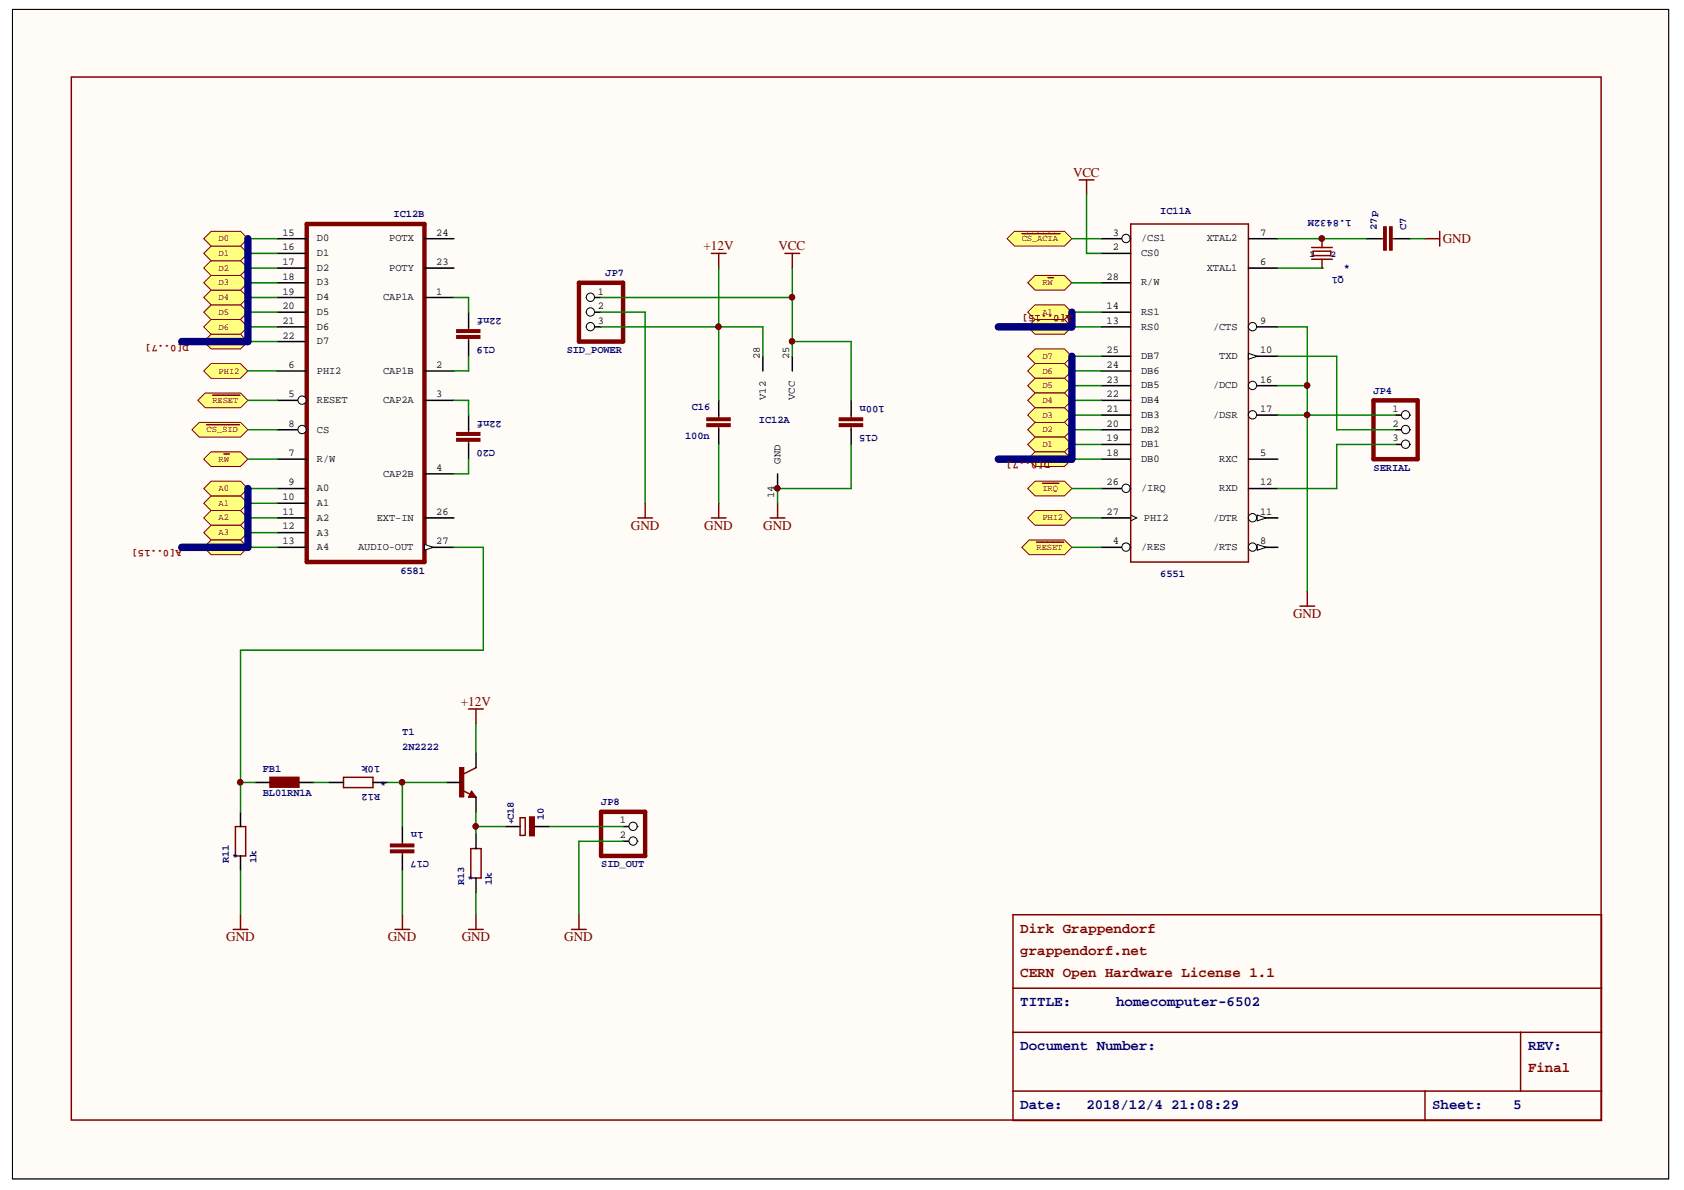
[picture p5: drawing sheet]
<svg xmlns="http://www.w3.org/2000/svg" width="297mm" height="210mm" viewBox="0 0 297 210" stroke-linecap="round" stroke-linejoin="round" font-family="sans-serif">
<defs><g id="words">
<g font-size="2.5" fill="#800000">
<text x="180" y="164.5">Dirk Grappendorf</text>
<text x="180" y="168.4">grappendorf.net</text>
<text x="180" y="172.3">CERN Open Hardware License 1.1</text>
<text x="269.5" y="189.1">Final</text>
</g>
<g font-size="2.5" fill="#000080">
<text x="180" y="177.4">TITLE:</text>
<text x="196.9" y="177.4">homecomputer-6502</text>
<text x="180" y="185.2">Document Number:</text>
<text x="269.5" y="185.2">REV:</text>
<text x="180" y="195.6">Date:</text>
<text x="191.6" y="195.6">2018/12/4 21:08:29</text>
<text x="252.6" y="195.6">Sheet:</text>
<text x="266.9" y="195.6">5</text>
</g>
<g font-size="2.4" fill="#800000">
<text x="189.3" y="31.3">VCC</text>
<text x="124.1" y="44.2">+12V</text>
<text x="137.3" y="44.2">VCC</text>
<text x="254.5" y="42.9">GND</text>
<text x="111.3" y="93.4">GND</text>
<text x="124.2" y="93.4">GND</text>
<text x="134.6" y="93.4">GND</text>
<text x="228.1" y="109">GND</text>
<text x="81.3" y="124.5">+12V</text>
<text x="39.9" y="166">GND</text>
<text x="68.4" y="166">GND</text>
<text x="81.4" y="166">GND</text>
<text x="99.5" y="166">GND</text>
</g>
<g font-size="1.9">
<text x="49.8" y="41.6">15</text>
<text x="77" y="41.6">24</text>
<text x="196.3" y="41.6">3</text>
<text x="222.3" y="41.6">7</text>
<text x="49.8" y="44.2">16</text>
<text x="49.8" y="46.7">17</text>
<text x="55.9" y="42.6">D0</text>
<text x="55.9" y="45.2">D1</text>
<text x="55.9" y="47.8">D2</text>
<text x="68.7" y="47.8">POTY</text>
<text x="68.7" y="42.6">POTX</text>
<text x="77" y="46.7">23</text>
<text x="196.3" y="44.2">2</text>
<text x="201.3" y="45.2">CS0</text>
<text x="201.3" y="42.6">/CS1</text>
<text x="212.9" y="47.8">XTAL1</text>
<text x="212.9" y="42.6">XTAL2</text>
<text x="222.3" y="46.7">6</text>
<text x="49.8" y="49.3">18</text>
<text x="49.8" y="52">19</text>
<text x="55.9" y="50.4">D3</text>
<text x="55.9" y="53">D4</text>
<text x="67.6" y="53">CAP1A</text>
<text x="77" y="52">1</text>
<text x="105.5" y="52">1</text>
<text x="195.2" y="49.3">28</text>
<text x="201.3" y="50.4">R/W</text>
<text x="49.8" y="54.5">20</text>
<text x="49.8" y="57.1">21</text>
<text x="49.8" y="59.7">22</text>
<text x="55.9" y="55.6">D5</text>
<text x="55.9" y="58.1">D6</text>
<text x="105.5" y="54.5">2</text>
<text x="105.5" y="57.1">3</text>
<text x="195.2" y="57.1">13</text>
<text x="195.2" y="54.5">14</text>
<text x="201.3" y="58.1">RS0</text>
<text x="201.3" y="55.6">RS1</text>
<text x="214" y="58.1">/CTS</text>
<text x="222.3" y="57.1">9</text>
<text x="50.9" y="64.9">6</text>
<text x="55.9" y="60.7">D7</text>
<text x="55.9" y="65.9">PHI2</text>
<text x="67.6" y="65.9">CAP1B</text>
<text x="77" y="64.9">2</text>
<text x="195.2" y="64.9">24</text>
<text x="195.2" y="62.3">25</text>
<text x="201.3" y="65.9">DB6</text>
<text x="201.3" y="63.4">DB7</text>
<text x="215.1" y="63.4">TXD</text>
<text x="222.3" y="62.3">10</text>
<text x="50.9" y="70">5</text>
<text x="55.9" y="71.1">RESET</text>
<text x="67.6" y="71.1">CAP2A</text>
<text x="77" y="70">3</text>
<text x="195.2" y="70">22</text>
<text x="195.2" y="67.5">23</text>
<text x="201.3" y="71.1">DB4</text>
<text x="201.3" y="68.5">DB5</text>
<text x="214" y="68.5">/DCD</text>
<text x="222.3" y="67.5">16</text>
<text x="50.9" y="75.3">8</text>
<text x="55.9" y="76.3">CS</text>
<text x="195.2" y="77.8">19</text>
<text x="195.2" y="75.3">20</text>
<text x="195.2" y="72.7">21</text>
<text x="201.3" y="76.3">DB2</text>
<text x="201.3" y="73.7">DB3</text>
<text x="214" y="73.7">/DSR</text>
<text x="222.3" y="72.7">17</text>
<text x="245.6" y="72.7">1</text>
<text x="245.6" y="75.3">2</text>
<text x="245.6" y="77.8">3</text>
<text x="50.9" y="80.4">7</text>
<text x="55.9" y="81.4">R/W</text>
<text x="77" y="83.1">4</text>
<text x="195.2" y="80.4">18</text>
<text x="201.3" y="81.4">DB0</text>
<text x="201.3" y="78.9">DB1</text>
<text x="215.1" y="81.4">RXC</text>
<text x="222.3" y="80.4">5</text>
<text x="49.8" y="88.2">10</text>
<text x="50.9" y="85.6">9</text>
<text x="55.9" y="89.2">A1</text>
<text x="55.9" y="86.7">A0</text>
<text x="67.6" y="84.1">CAP2B</text>
<text x="195.2" y="85.6">26</text>
<text x="201.3" y="86.7">/IRQ</text>
<text x="215.1" y="86.7">RXD</text>
<text x="222.3" y="85.6">12</text>
<text x="49.8" y="96">13</text>
<text x="49.8" y="93.4">12</text>
<text x="49.8" y="90.8">11</text>
<text x="55.9" y="94.5">A3</text>
<text x="55.9" y="91.8">A2</text>
<text x="66.5" y="91.8">EXT-IN</text>
<text x="77" y="96">27</text>
<text x="77" y="90.8">26</text>
<text x="195.2" y="90.8">27</text>
<text x="196.3" y="96">4</text>
<text x="201.8" y="91.8">PHI2</text>
<text x="214" y="91.8">/DTR</text>
<text x="222.3" y="96">8</text>
<text x="222.3" y="90.8">11</text>
<text x="55.9" y="97">A4</text>
<text x="63.2" y="97">AUDIO-OUT</text>
<text x="201.3" y="97">/RES</text>
<text x="214" y="97">/RTS</text>
<text x="109.3" y="145.2">1</text>
<text x="109.3" y="147.9">2</text>
</g>
<g font-size="1.9" fill="#000080">
<text x="69.4" y="38.4">IC12B</text>
<text x="204.7" y="37.7">IC11A</text>
<text x="238.4" y="38.8" transform="rotate(-180 238.4 38.8)">1.8432M</text>
<text x="237.1" y="47.8">*</text>
<text x="106.8" y="48.7">JP7</text>
<text x="237.1" y="48.9" transform="rotate(-180 237.1 48.9)">Q1</text>
<text x="88.5" y="56" transform="rotate(-180 88.5 56)">22nf</text>
<text x="87.4" y="61.2" transform="rotate(-180 87.4 61.2)">C19</text>
<text x="100" y="62.3">SID_POWER</text>
<text x="156" y="71.6" transform="rotate(-180 156 71.6)">100n</text>
<text x="242.3" y="69.4">JP4</text>
<text x="88.5" y="74.2" transform="rotate(-180 88.5 74.2)">22nf</text>
<text x="120.9" y="77.5">100n</text>
<text x="122" y="72.2">C16</text>
<text x="133.9" y="74.6">IC12A</text>
<text x="154.8" y="76.7" transform="rotate(-180 154.8 76.7)">C15</text>
<text x="87.4" y="79.3" transform="rotate(-180 87.4 79.3)">C20</text>
<text x="242.3" y="83.1">SERIAL</text>
<text x="70.6" y="101.2">6581</text>
<text x="204.7" y="101.8">6551</text>
<text x="71" y="129.7">T1</text>
<text x="46.3" y="136.1">FB1</text>
<text x="67.1" y="135.2" transform="rotate(-180 67.1 135.2)">10k</text>
<text x="71" y="132.3">2N2222</text>
<text x="46.3" y="140.4">BL01RN1A</text>
<text x="67.1" y="140.1" transform="rotate(-180 67.1 140.1)">R12</text>
<text x="67.1" y="139">*</text>
<text x="106.1" y="142">JP8</text>
<text x="74.7" y="146.8" transform="rotate(-180 74.7 146.8)">1n</text>
<text x="40.9" y="151.7">*</text>
<text x="75.7" y="151.9" transform="rotate(-180 75.7 151.9)">C17</text>
<text x="82.5" y="155.6">*</text>
<text x="106.1" y="153">SID_OUT</text>
</g>
<g font-size="1.9" fill="#800000">
<text x="189.1" y="55.6" transform="rotate(-180 189.1 55.6)">A[0..15]</text>
<text x="33.3" y="60.8" transform="rotate(-180 33.3 60.8)">D[0..7]</text>
<text x="185.2" y="81.5" transform="rotate(-180 185.2 81.5)">D[0..7]</text>
<text x="32.1" y="97.1" transform="rotate(-180 32.1 97.1)">A[0..15]</text>
</g>
<g font-size="1.8" fill="#000080">
<text x="242.9" y="40.6" transform="rotate(-90 242.9 40.6)">27p</text>
<text x="248" y="40.6" transform="rotate(-90 248 40.6)">C7</text>
<text x="90.7" y="144.6" transform="rotate(-90 90.7 144.6)">C18</text>
<text x="95.9" y="144.6" transform="rotate(-90 95.9 144.6)">10</text>
<text x="40.3" y="152.2" transform="rotate(-90 40.3 152.2)">R11</text>
<text x="45.2" y="152.2" transform="rotate(-90 45.2 152.2)">1k</text>
<text x="81.9" y="156.1" transform="rotate(-90 81.9 156.1)">R13</text>
<text x="86.8" y="156.1" transform="rotate(-90 86.8 156.1)">1k</text>
</g>
<g font-size="1.8">
<text x="134" y="63.4" transform="rotate(-90 134 63.4)">28</text>
<text x="139.2" y="63.4" transform="rotate(-90 139.2 63.4)">25</text>
<text x="135.1" y="70.5" transform="rotate(-90 135.1 70.5)">V12</text>
<text x="140.2" y="70.5" transform="rotate(-90 140.2 70.5)">VCC</text>
<text x="137.7" y="81.8" transform="rotate(-90 137.7 81.8)">GND</text>
<text x="136.6" y="87.9" transform="rotate(-90 136.6 87.9)">14</text>
</g>
<g font-size="1.6" fill="#800000">
<text x="38.6" y="47.7">D2</text>
<text x="38.6" y="45.1">D1</text>
<text x="38.6" y="42.5">D0</text>
<text x="180.2" y="42.5">CS_ACIA</text>
<text x="38.6" y="52.9">D4</text>
<text x="38.6" y="50.3">D3</text>
<text x="183.9" y="50.3">RW</text>
<text x="38.6" y="58.1">D6</text>
<text x="38.6" y="55.5">D5</text>
<text x="183.9" y="55.5">A1</text>
<text x="183.9" y="58.1">A0</text>
<text x="38.6" y="60.7">D7</text>
<text x="38.6" y="65.9">PHI2</text>
<text x="183.9" y="63.3">D7</text>
<text x="183.9" y="65.9">D6</text>
<text x="37.5" y="71.1">RESET</text>
<text x="183.9" y="68.4">D5</text>
<text x="183.9" y="71.1">D4</text>
<text x="36.4" y="76.2">CS_SID</text>
<text x="183.9" y="73.7">D3</text>
<text x="183.9" y="76.2">D2</text>
<text x="38.6" y="81.4">RW</text>
<text x="183.9" y="78.8">D1</text>
<text x="183.9" y="81.4">D0</text>
<text x="38.6" y="89.2">A1</text>
<text x="38.6" y="86.6">A0</text>
<text x="183.9" y="86.6">IRQ</text>
<text x="38.6" y="91.8">A2</text>
<text x="38.6" y="94.4">A3</text>
<text x="183.9" y="91.8">PHI2</text>
<text x="38.6" y="97">A4</text>
<text x="182.8" y="97">RESET</text>
</g>
<g font-size="1.6" fill="#000080">
<text x="231" y="45.4">1</text>
<text x="234.8" y="45.4">2</text>
<text x="90.7" y="145.4" transform="rotate(-90 90.7 145.4)">+</text>
</g>
</g></defs>
<path d="M2.2 1.7h292.1v206.2h-292.1z" fill="#fffcf8" stroke="#000" stroke-width=".18"/>
<g fill="#000080" stroke="#000080" stroke-width=".18">
<circle cx="42.4" cy="138" r=".47"/>
<circle cx="70.9" cy="138" r=".47"/>
<circle cx="83.9" cy="145.8" r=".47"/>
<circle cx="126.7" cy="57.6" r=".47"/>
<circle cx="137.1" cy="86.1" r=".47"/>
<circle cx="139.7" cy="60.2" r=".47"/>
<circle cx="139.7" cy="52.4" r=".47"/>
<circle cx="230.5" cy="73.2" r=".48"/>
<circle cx="230.5" cy="68" r=".48"/>
<circle cx="233.1" cy="42.1" r=".48"/>
</g>
<g fill="none" stroke="#800000" stroke-width=".26">
<path d="M12.6 13.6h269.8v184h-269.8zM231.4 43.7h3.6M231.4 45.7h3.6M231.6 44.3h3.1v.8h-3.1zM233.2 42.1v1.6M233.2 45.7v1.6M243.6 42.1h.5M245.6 42.1h.6M178.7 161.4h103.8v36.2h-103.8zM178.7 174.3h103.8M178.7 182.1h103.8M178.7 192.5h103.8"/>
<path d="M251.4 192.5v5.1M268.2 182.1v10.4"/>
</g>
<path d="M233.2 42.1h.1M233.2 47.3h.1M241 42.1h2.6M246.2 42.1h2.6M246.2 73.2h2.6" fill="none" stroke="#000" stroke-width=".26"/>
<g fill="#800000" stroke="#800000" stroke-width=".26">
<path d="M244.1 40h.4v4.1h-.4z"/>
<path d="M245.1 40h.4v4.1h-.4z"/>
</g>
<path d="M242.3 70.6h7.8v10.4h-7.8z" fill="none" stroke="#800000" stroke-width=".78"/>
<circle cx="247.9" cy="73.2" r=".73" fill="#fffcf8" stroke="#000" stroke-width=".18"/>
<path d="M246.2 75.8h2.6" fill="none" stroke="#000" stroke-width=".26"/>
<circle cx="247.9" cy="75.8" r=".73" fill="#fffcf8" stroke="#000" stroke-width=".18"/>
<path d="M246.2 78.4h2.6" fill="none" stroke="#000" stroke-width=".26"/>
<circle cx="247.9" cy="78.4" r=".73" fill="#fffcf8" stroke="#000" stroke-width=".18"/>
<path d="M106 143.2h7.8v7.8h-7.8z" fill="none" stroke="#800000" stroke-width=".78"/>
<path d="M109.9 145.8h2.6" fill="none" stroke="#000" stroke-width=".26"/>
<circle cx="111.7" cy="145.8" r=".73" fill="#fffcf8" stroke="#000" stroke-width=".18"/>
<path d="M109.9 148.4h2.6" fill="none" stroke="#000" stroke-width=".26"/>
<circle cx="111.7" cy="148.4" r=".73" fill="#fffcf8" stroke="#000" stroke-width=".18"/>
<path d="M150.1 73.2v.5M150.1 75.3v.5" fill="none" stroke="#800000" stroke-width=".26"/>
<g fill="#800000" stroke="#800000" stroke-width=".26">
<path d="M148.1 73.7h4v.5h-4z"/>
<path d="M148.1 74.8h4v.4h-4z"/>
</g>
<path d="M103.4 52.5h2.6M150.1 70.6v2.6M150.1 75.8v2.6" fill="none" stroke="#000" stroke-width=".26"/>
<path d="M102.1 49.9h7.8v10.4h-7.8z" fill="none" stroke="#800000" stroke-width=".78"/>
<circle cx="104.1" cy="52.4" r=".73" fill="#fffcf8" stroke="#000" stroke-width=".18"/>
<path d="M103.4 55.1h2.6" fill="none" stroke="#000" stroke-width=".26"/>
<circle cx="104.1" cy="55" r=".73" fill="#fffcf8" stroke="#000" stroke-width=".18"/>
<path d="M103.4 57.7h2.6" fill="none" stroke="#000" stroke-width=".26"/>
<circle cx="104.1" cy="57.6" r=".73" fill="#fffcf8" stroke="#000" stroke-width=".18"/>
<g fill="none" stroke="#800000" stroke-width=".26">
<path d="M199.4 39.5h20.8v59.6h-20.8zM82.7 57.7v.5M82.7 59.7v.6M82.7 75.8v.5M82.7 77.9v.5M126.8 73.2v.5M126.8 75.3v.5M60.6 137.1h5.2v1.8h-5.2zM81.7 139.5l1.2 .6M83.2 139.6l.8 1h-1.3zM84 135.4l-2.1 1.1M41.5 145.8h1.8v5.2h-1.8z"/>
<path d="M71 148.4v.5M71 150.5v.5M83 149.7h1.9v5.2h-1.9zM83.2 140.1l.1 .3h-.4l.3-.6 .5 .7h-.8M91.7 144.2h.9v3.2h-.9z"/>
</g>
<g fill="#800000" stroke="#800000" stroke-width=".26">
<path d="M124.7 74.8h4.1v.4h-4.1z"/>
<path d="M124.7 73.7h4.1v.5h-4.1z"/>
<path d="M47.6 137.1h5.1v1.7h-5.1z"/>
<path d="M68.9 148.9h4.1v.4h-4.1z"/>
<path d="M68.9 149.9h4.1v.5h-4.1z"/>
<path d="M81.1 135.4h.7v5.1h-.7z"/>
<path d="M93.4 144.1h.8v3.3h-.8z"/>
<path d="M80.6 58.2h4v.4h-4z"/>
<path d="M80.6 59.2h4v.5h-4z"/>
<path d="M80.6 76.3h4v.5h-4z"/>
<path d="M80.6 77.4h4v.4h-4z"/>
</g>
<g fill="none" stroke="#000" stroke-width=".26">
<path d="M82.7 55.1v2.6M194.3 44.7h5.1M194.3 42.1h5.1M82.7 60.3v2.5M82.7 73.2v2.6M82.7 78.4v2.6M126.8 70.6v2.6M126.8 75.8v2.6M45 138h2.6M52.8 138h2.6M58 138h2.6M65.8 138h2.6"/>
<path d="M78.8 138h2.6M84 132.8v2.6M42.4 143.2v2.6M42.4 151v2.6M71 145.8v2.6M71 151v2.6M84 140.6v2.6M84 147.1v2.6M84 154.9v2.6M89.1 145.8h2.6M94.3 145.8h2.6"/>
</g>
<circle cx="198.6" cy="42.1" r=".73" fill="#fffcf8" stroke="#000" stroke-width=".18"/>
<path d="M194.3 96.5h5.1" fill="none" stroke="#000" stroke-width=".26"/>
<circle cx="198.6" cy="96.5" r=".73" fill="#fffcf8" stroke="#000" stroke-width=".18"/>
<path d="M220.2 47.3h5.2M220.2 42.1h5.2M220.2 81h5.2M220.2 96.5h5.2" fill="none" stroke="#000" stroke-width=".26"/>
<circle cx="220.9" cy="96.5" r=".73" fill="#fffcf8" stroke="#000" stroke-width=".18"/>
<path d="M221.8 96l1.5 .5-1.5 .6z" fill="#fffcf8"/>
<path d="M221.8 96l1.5 .5-1.5 .6z" fill="none" stroke="#000" stroke-width=".18"/>
<path d="M220.2 57.7h5.2" fill="none" stroke="#000" stroke-width=".26"/>
<circle cx="220.9" cy="57.6" r=".73" fill="#fffcf8" stroke="#000" stroke-width=".18"/>
<path d="M220.2 62.8h5.2" fill="none" stroke="#000" stroke-width=".26"/>
<path d="M220.2 62.3l1.6 .5-1.6 .6z" fill="#fffcf8"/>
<path d="M220.2 62.3l1.6 .5-1.6 .6z" fill="none" stroke="#000" stroke-width=".18"/>
<path d="M220.2 91.4h5.2" fill="none" stroke="#000" stroke-width=".26"/>
<circle cx="220.9" cy="91.3" r=".73" fill="#fffcf8" stroke="#000" stroke-width=".18"/>
<path d="M221.8 90.8l1.5 .6-1.5 .5z" fill="#fffcf8"/>
<path d="M221.8 90.8l1.5 .6-1.5 .5z" fill="none" stroke="#000" stroke-width=".18"/>
<path d="M194.3 57.7h5.1M194.3 55.1h5.1M220.2 68h5.2M220.2 86.2h5.2" fill="none" stroke="#000" stroke-width=".26"/>
<circle cx="220.9" cy="68" r=".73" fill="#fffcf8" stroke="#000" stroke-width=".18"/>
<path d="M220.2 73.2h5.2" fill="none" stroke="#000" stroke-width=".26"/>
<circle cx="220.9" cy="73.2" r=".73" fill="#fffcf8" stroke="#000" stroke-width=".18"/>
<path d="M194.3 78.4h5.1M194.3 75.8h5.1M194.3 73.2h5.1M194.3 70.6h5.1M194.3 68h5.1M194.3 65.4h5.1M194.3 62.8h5.1M194.3 81h5.1M194.3 86.2h5.1" fill="none" stroke="#000" stroke-width=".26"/>
<circle cx="198.6" cy="86.1" r=".73" fill="#fffcf8" stroke="#000" stroke-width=".18"/>
<path d="M194.3 49.9h5.1M74.9 96.5h5.2M194.3 91.4h5.1" fill="none" stroke="#000" stroke-width=".26"/>
<path d="M199.4 90.8l1.1 .6-1.1 .5" fill="none" stroke="#000" stroke-width=".18"/>
<path d="M54.1 39.5h20.8v59.6h-20.8z" fill="none" stroke="#800000" stroke-width=".78"/>
<path d="M74.9 96l1.5 .5-1.5 .6z" fill="#fffcf8"/>
<path d="M74.9 96l1.5 .5-1.5 .6z" fill="none" stroke="#000" stroke-width=".18"/>
<g fill="none" stroke="#000" stroke-width=".26">
<path d="M48.9 52.5h5.2M48.9 42.1h5.2M48.9 44.7h5.2M48.9 47.3h5.2M48.9 49.9h5.2M48.9 55.1h5.2M48.9 57.7h5.2M74.9 52.5h5.2M48.9 70.6h5.2M48.9 60.3h5.2M74.9 70.6h5.2M74.9 65.4h5.2"/>
<path d="M48.9 96.5h5.2M48.9 94h5.2M48.9 91.4h5.2M48.9 88.8h5.2M48.9 86.2h5.2"/>
</g>
<circle cx="53.3" cy="70.6" r=".73" fill="#fffcf8" stroke="#000" stroke-width=".18"/>
<path d="M74.9 47.3h5.2M48.9 75.8h5.2" fill="none" stroke="#000" stroke-width=".26"/>
<circle cx="53.3" cy="75.8" r=".73" fill="#fffcf8" stroke="#000" stroke-width=".18"/>
<path d="M74.9 42.1h5.2M48.9 65.4h5.2M134.6 62.8v2.6M139.8 62.8v2.6M48.9 81h5.2M74.9 83.6h5.2M74.9 91.4h5.2M137.2 83.6v2.6" fill="none" stroke="#000" stroke-width=".26"/>
<g fill="none" stroke="#800000" stroke-width=".26">
<path d="M190.4 31.7h2.6M191.7 31.7v2.6M125.5 44.7h2.6M126.8 44.7v2.6M138.5 44.7h2.5M139.8 44.7v2.6M251.4 42.1h2.5M253.9 40.8v2.6M112.5 91.4h2.6M113.8 88.8v2.6M125.5 91.4h2.6M126.8 88.8v2.6"/>
<path d="M135.9 91.4h2.6M137.2 88.8v2.6M229.3 106.9h2.6M230.6 104.3v2.6M82.7 125.1h2.5M84 125.1v2.6M41.1 163.9h2.6M42.4 161.4v2.5M69.7 163.9h2.6M71 161.4v2.5M82.7 163.9h2.5M84 161.4v2.5"/>
<path d="M100.8 163.9h2.6M102.1 161.4v2.5"/>
</g>
<path d="M191.7 34.3v10.4h2.6M106 52.5h33.8M139.8 47.3v15.5M139.8 60.3h10.3v10.3" fill="none" stroke="#008000" stroke-width=".26"/>
<g fill="#800000" stroke="#800000" stroke-width=".18">
<circle cx="139.7" cy="60.2" r=".47"/>
<circle cx="139.7" cy="52.4" r=".47"/>
</g>
<path d="M180.2 96.5l1.3-1.3h6.3l1.3 1.3-1.3 1.3h-6.3z" fill-rule="evenodd" fill="#ffff80" stroke="#800000" stroke-width=".18"/>
<path d="M182.8 95.6h4.8" fill="none" stroke="#800000" stroke-width=".26"/>
<path d="M189.1 96.5h5.2" fill="none" stroke="#008000" stroke-width=".26"/>
<path d="M34.9 70.6l1.3-1.3h6.2l1.3 1.3-1.3 1.3h-6.2z" fill-rule="evenodd" fill="#ffff80" stroke="#800000" stroke-width=".18"/>
<path d="M37.5 69.7h4.8" fill="none" stroke="#800000" stroke-width=".26"/>
<path d="M43.7 70.6h5.2" fill="none" stroke="#008000" stroke-width=".26"/>
<path d="M181.3 55.1l1.3-1.3h5.2l1.3 1.3-1.3 1.3h-5.2z" fill-rule="evenodd" fill="#ffff80" stroke="#800000" stroke-width=".18"/>
<path d="M189.1 55.1h5.2" fill="none" stroke="#008000" stroke-width=".26"/>
<path d="M35.9 88.8l1.3-1.3h5.2l1.3 1.3-1.3 1.3h-5.2z" fill-rule="evenodd" fill="#ffff80" stroke="#800000" stroke-width=".18"/>
<path d="M43.7 88.8h5.2" fill="none" stroke="#008000" stroke-width=".26"/>
<path d="M181.3 57.7l1.3-1.3h5.2l1.3 1.3-1.3 1.3h-5.2z" fill-rule="evenodd" fill="#ffff80" stroke="#800000" stroke-width=".18"/>
<path d="M189.1 57.7h5.2" fill="none" stroke="#008000" stroke-width=".26"/>
<path d="M35.9 86.2l1.3-1.3h5.2l1.3 1.3-1.3 1.3h-5.2z" fill-rule="evenodd" fill="#ffff80" stroke="#800000" stroke-width=".18"/>
<path d="M43.7 86.2h5.2" fill="none" stroke="#008000" stroke-width=".26"/>
<path d="M181.3 62.8l1.3-1.3h5.2l1.3 1.3-1.3 1.3h-5.2z" fill-rule="evenodd" fill="#ffff80" stroke="#800000" stroke-width=".18"/>
<path d="M189.1 62.8h5.2" fill="none" stroke="#008000" stroke-width=".26"/>
<path d="M35.9 60.3l1.3-1.3h5.2l1.3 1.3-1.3 1.2h-5.2z" fill-rule="evenodd" fill="#ffff80" stroke="#800000" stroke-width=".18"/>
<path d="M43.7 60.3h5.2" fill="none" stroke="#008000" stroke-width=".26"/>
<path d="M181.3 65.4l1.3-1.3h5.2l1.3 1.3-1.3 1.3h-5.2z" fill-rule="evenodd" fill="#ffff80" stroke="#800000" stroke-width=".18"/>
<path d="M189.1 65.4h5.2" fill="none" stroke="#008000" stroke-width=".26"/>
<path d="M35.9 57.7l1.3-1.3h5.2l1.3 1.3-1.3 1.3h-5.2z" fill-rule="evenodd" fill="#ffff80" stroke="#800000" stroke-width=".18"/>
<path d="M43.7 57.7h5.2" fill="none" stroke="#008000" stroke-width=".26"/>
<path d="M181.3 68l1.3-1.3h5.2l1.3 1.3-1.3 1.3h-5.2z" fill-rule="evenodd" fill="#ffff80" stroke="#800000" stroke-width=".18"/>
<path d="M189.1 68h5.2" fill="none" stroke="#008000" stroke-width=".26"/>
<path d="M35.9 55.1l1.3-1.3h5.2l1.3 1.3-1.3 1.3h-5.2z" fill-rule="evenodd" fill="#ffff80" stroke="#800000" stroke-width=".18"/>
<path d="M43.7 55.1h5.2" fill="none" stroke="#008000" stroke-width=".26"/>
<path d="M181.3 70.6l1.3-1.3h5.2l1.3 1.3-1.3 1.3h-5.2z" fill-rule="evenodd" fill="#ffff80" stroke="#800000" stroke-width=".18"/>
<path d="M189.1 70.6h5.2" fill="none" stroke="#008000" stroke-width=".26"/>
<path d="M35.9 52.5l1.3-1.3h5.2l1.3 1.3-1.3 1.3h-5.2z" fill-rule="evenodd" fill="#ffff80" stroke="#800000" stroke-width=".18"/>
<path d="M43.7 52.5h5.2" fill="none" stroke="#008000" stroke-width=".26"/>
<path d="M181.3 73.2l1.3-1.3h5.2l1.3 1.3-1.3 1.3h-5.2z" fill-rule="evenodd" fill="#ffff80" stroke="#800000" stroke-width=".18"/>
<path d="M189.1 73.2h5.2" fill="none" stroke="#008000" stroke-width=".26"/>
<path d="M35.9 49.9l1.3-1.3h5.2l1.3 1.3-1.3 1.3h-5.2z" fill-rule="evenodd" fill="#ffff80" stroke="#800000" stroke-width=".18"/>
<path d="M43.7 49.9h5.2" fill="none" stroke="#008000" stroke-width=".26"/>
<path d="M181.3 75.8l1.3-1.3h5.2l1.3 1.3-1.3 1.3h-5.2z" fill-rule="evenodd" fill="#ffff80" stroke="#800000" stroke-width=".18"/>
<path d="M189.1 75.8h5.2" fill="none" stroke="#008000" stroke-width=".26"/>
<path d="M35.9 47.3l1.3-1.3h5.2l1.3 1.3-1.3 1.3h-5.2z" fill-rule="evenodd" fill="#ffff80" stroke="#800000" stroke-width=".18"/>
<path d="M43.7 47.3h5.2" fill="none" stroke="#008000" stroke-width=".26"/>
<path d="M181.3 78.4l1.3-1.3h5.2l1.3 1.3-1.3 1.3h-5.2z" fill-rule="evenodd" fill="#ffff80" stroke="#800000" stroke-width=".18"/>
<path d="M189.1 78.4h5.2" fill="none" stroke="#008000" stroke-width=".26"/>
<path d="M35.9 44.7l1.3-1.3h5.2l1.3 1.3-1.3 1.3h-5.2z" fill-rule="evenodd" fill="#ffff80" stroke="#800000" stroke-width=".18"/>
<path d="M43.7 44.7h5.2" fill="none" stroke="#008000" stroke-width=".26"/>
<path d="M181.3 81l1.3-1.3h5.2l1.3 1.3-1.3 1.3h-5.2z" fill-rule="evenodd" fill="#ffff80" stroke="#800000" stroke-width=".18"/>
<path d="M189.1 81h5.2" fill="none" stroke="#008000" stroke-width=".26"/>
<path d="M35.9 42.1l1.3-1.3h5.2l1.3 1.3-1.3 1.3h-5.2z" fill-rule="evenodd" fill="#ffff80" stroke="#800000" stroke-width=".18"/>
<path d="M43.7 42.1h5.2" fill="none" stroke="#008000" stroke-width=".26"/>
<path d="M181.3 49.9l1.3-1.3h5.2l1.3 1.3-1.3 1.3h-5.2z" fill-rule="evenodd" fill="#ffff80" stroke="#800000" stroke-width=".18"/>
<path d="M184.8 49h1" fill="none" stroke="#800000" stroke-width=".26"/>
<path d="M189.1 49.9h5.2" fill="none" stroke="#008000" stroke-width=".26"/>
<path d="M35.9 81l1.3-1.3h5.2l1.3 1.3-1.3 1.3h-5.2z" fill-rule="evenodd" fill="#ffff80" stroke="#800000" stroke-width=".18"/>
<path d="M39.5 80.1h1" fill="none" stroke="#800000" stroke-width=".26"/>
<g fill="none" stroke="#008000" stroke-width=".26">
<path d="M106 55.1h7.8v33.7M225.4 42.1h15.6M225.4 57.7h5.2v46.6M225.4 47.3h7.8M248.8 42.1h2.6M126.8 78.4v10.4M150.1 78.4v7.8h-12.9v2.6M225.4 73.2h20.8M225.4 68h5.2M43.7 81h5.2M42.4 153.6v7.8M71 153.6v7.8"/>
<path d="M84 157.5v3.9M109.9 148.4h-7.8v13"/>
</g>
<g fill="#800000" stroke="#800000" stroke-width=".18">
<circle cx="230.5" cy="73.2" r=".48"/>
<circle cx="230.5" cy="68" r=".48"/>
<circle cx="137.1" cy="86.1" r=".47"/>
<circle cx="233.1" cy="42.1" r=".48"/>
</g>
<path d="M181.3 91.4l1.3-1.3h5.2l1.3 1.3-1.3 1.3h-5.2z" fill-rule="evenodd" fill="#ffff80" stroke="#800000" stroke-width=".18"/>
<path d="M189.1 91.4h5.2" fill="none" stroke="#008000" stroke-width=".26"/>
<path d="M35.9 65.4l1.3-1.3h5.2l1.3 1.3-1.3 1.3h-5.2z" fill-rule="evenodd" fill="#ffff80" stroke="#800000" stroke-width=".18"/>
<path d="M43.7 65.4h5.2M225.4 62.8h10.4v13h10.4M246.2 78.4h-10.4v7.8h-10.4" fill="none" stroke="#008000" stroke-width=".26"/>
<path d="M177.6 42.1l1.3-1.3h8.9l1.3 1.3-1.3 1.3h-8.9z" fill-rule="evenodd" fill="#ffff80" stroke="#800000" stroke-width=".18"/>
<path d="M180.2 41.2h6.8" fill="none" stroke="#800000" stroke-width=".26"/>
<path d="M189.1 42.1h5.2" fill="none" stroke="#008000" stroke-width=".26"/>
<path d="M181.3 86.2l1.3-1.3h5.2l1.3 1.3-1.3 1.3h-5.2z" fill-rule="evenodd" fill="#ffff80" stroke="#800000" stroke-width=".18"/>
<path d="M183.9 85.3h2.9" fill="none" stroke="#800000" stroke-width=".26"/>
<path d="M189.1 86.2h5.2" fill="none" stroke="#008000" stroke-width=".26"/>
<path d="M35.9 91.4l1.3-1.3h5.2l1.3 1.3-1.3 1.3h-5.2z" fill-rule="evenodd" fill="#ffff80" stroke="#800000" stroke-width=".18"/>
<path d="M43.7 91.4h5.2" fill="none" stroke="#008000" stroke-width=".26"/>
<path d="M35.9 94l1.3-1.3h5.2l1.3 1.3-1.3 1.2h-5.2z" fill-rule="evenodd" fill="#ffff80" stroke="#800000" stroke-width=".18"/>
<path d="M43.7 94h5.2" fill="none" stroke="#008000" stroke-width=".26"/>
<path d="M35.9 96.5l1.3-1.3h5.2l1.3 1.3-1.3 1.3h-5.2z" fill-rule="evenodd" fill="#ffff80" stroke="#800000" stroke-width=".18"/>
<path d="M43.7 96.5h5.2" fill="none" stroke="#008000" stroke-width=".26"/>
<path d="M33.9 75.8l1.3-1.3h7.2l1.3 1.3-1.3 1.3h-7.2z" fill-rule="evenodd" fill="#ffff80" stroke="#800000" stroke-width=".18"/>
<path d="M36.5 74.9h5.7" fill="none" stroke="#800000" stroke-width=".26"/>
<g fill="none" stroke="#008000" stroke-width=".26">
<path d="M80.1 52.5h2.6v2.6M106 57.7h28.6v5.1M126.8 47.3v23.3M43.7 75.8h5.2M80.1 70.6h2.6v2.6M82.7 62.8v2.6h-2.6M80.1 96.5h5.1v18.2h-42.8v28.5M82.7 81v2.6h-2.6M42.4 138h2.6M55.4 138h2.6M68.4 138h10.4M71 138v7.8"/>
<path d="M84 127.7v5.1M84 143.2v3.9M84 145.8h5.1M96.9 145.8h13"/>
</g>
<g fill="#800000" stroke="#800000" stroke-width=".18">
<circle cx="70.9" cy="138" r=".47"/>
<circle cx="83.9" cy="145.8" r=".47"/>
<circle cx="126.7" cy="57.6" r=".47"/>
<circle cx="42.4" cy="138" r=".47"/>
</g>
<path d="M43.7 42.1v18.2h-11.7M189.1 55.1v2.6h-13M189.1 62.8v18.2h-13M43.7 86.2v10.3h-11.7" fill="none" stroke="#000080" stroke-width="1.3"/>
<use href="#words"/>
</svg>
